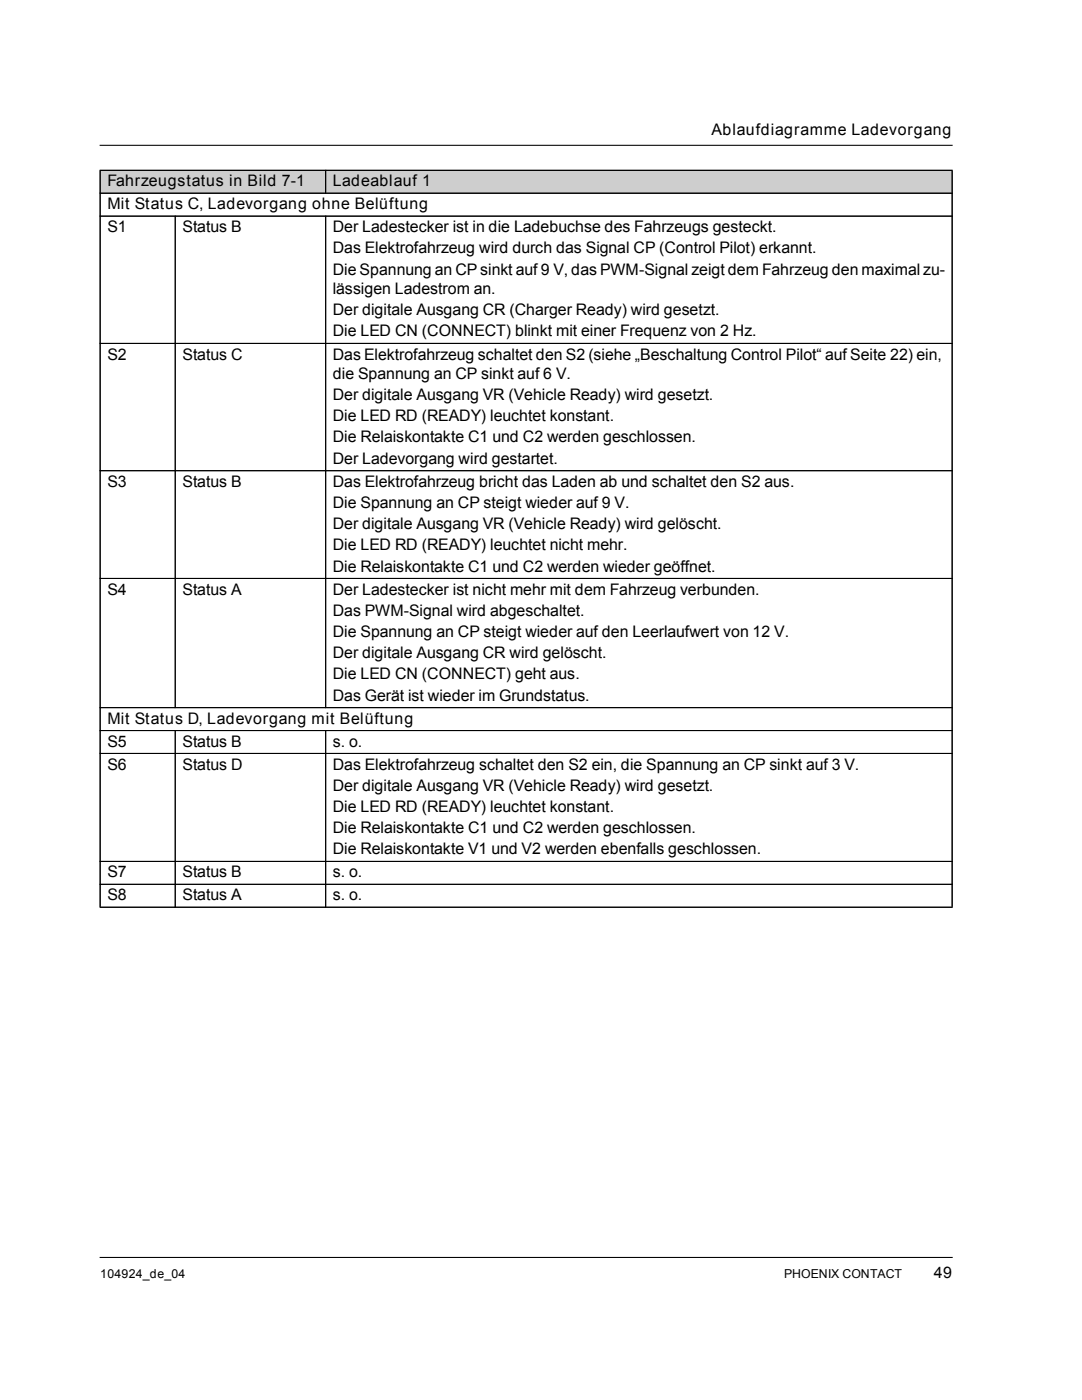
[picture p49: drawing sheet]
<svg xmlns="http://www.w3.org/2000/svg" width="216mm" height="279mm" viewBox="0 0 216 279" stroke-linecap="round" stroke-linejoin="round" font-family="sans-serif">
<defs><g id="words">
<g font-size="3.2">
<text x="141.9" y="27">Ablaufdiagramme Ladevorgang</text>
<text x="21.4" y="41.7">Mit Status C, Ladevorgang ohne Belüftung</text>
<text x="21.4" y="37.2">Fahrzeugstatus in Bild 7-1</text>
<text x="66.4" y="37.2">Ladeablauf 1</text>
<text x="21.4" y="46.4">S1</text>
<text x="36.4" y="46.4">Status B</text>
<text x="66.4" y="46.4">Der Ladestecker ist in die Ladebuchse des Fahrzeugs gesteckt.</text>
<text x="66.4" y="50.6">Das Elektrofahrzeug wird durch das Signal CP (Control Pilot) erkannt.</text>
<text x="66.4" y="54.8">Die Spannung an CP sinkt auf9 V, das PWM-Signal zeigt dem Fahrzeug den maximal zu-</text>
<text x="66.4" y="58.7">lässigen Ladestrom an.</text>
<text x="66.4" y="62.9">Der digitale Ausgang CR (Charger Ready) wird gesetzt.</text>
<text x="21.4" y="71.8">S2</text>
<text x="36.4" y="71.8">Status C</text>
<text x="66.4" y="71.8">Das Elektrofahrzeug schaltet den S2 (siehe „Beschaltung Control Pilot“ aufSeite 22) ein,</text>
<text x="66.4" y="67.1">Die LED CN (CONNECT) blinkt mit einer Frequenz von 2 Hz.</text>
<text x="66.4" y="75.6">die Spannung an CP sinkt auf 6 V.</text>
<text x="66.4" y="79.8">Der digitale Ausgang VR (Vehicle Ready) wird gesetzt.</text>
<text x="66.4" y="84.1">Die LED RD (READY) leuchtet konstant.</text>
<text x="66.4" y="88.3">Die Relaiskontakte C1 und C2 werden geschlossen.</text>
<text x="66.4" y="92.5">Der Ladevorgang wird gestartet.</text>
<text x="21.4" y="97.2">S3</text>
<text x="36.4" y="97.2">Status B</text>
<text x="66.4" y="97.2">Das Elektrofahrzeug bricht das Laden ab und schaltet den S2 aus.</text>
<text x="66.4" y="101.4">Die Spannung an CP steigt wieder auf 9 V.</text>
<text x="66.4" y="105.6">Der digitale Ausgang VR (Vehicle Ready) wird gelöscht.</text>
<text x="66.4" y="109.9">Die LED RD (READY) leuchtet nicht mehr.</text>
<text x="21.4" y="118.7">S4</text>
<text x="36.4" y="118.7">Status A</text>
<text x="66.4" y="118.7">Der Ladestecker ist nicht mehr mit dem Fahrzeug verbunden.</text>
<text x="66.4" y="114.1">Die Relaiskontakte C1 und C2 werden wieder geöffnet.</text>
<text x="66.4" y="122.9">Das PWM-Signal wird abgeschaltet.</text>
<text x="66.4" y="127.1">Die Spannung an CP steigt wieder auf den Leerlaufwert von 12 V.</text>
<text x="66.4" y="131.4">Der digitale Ausgang CR wird gelöscht.</text>
<text x="66.4" y="135.6">Die LED CN (CONNECT) geht aus.</text>
<text x="66.4" y="139.8">Das Gerät ist wieder im Grundstatus.</text>
<text x="21.4" y="144.4">Mit Status D, Ladevorgang mit Belüftung</text>
<text x="21.4" y="149">S5</text>
<text x="36.4" y="149">Status B</text>
<text x="66.4" y="149">s. o.</text>
<text x="21.4" y="153.6">S6</text>
<text x="36.4" y="153.6">Status D</text>
<text x="66.4" y="153.6">Das Elektrofahrzeug schaltet den S2 ein, die Spannung an CP sinkt auf 3 V.</text>
<text x="66.4" y="157.8">Der digitale Ausgang VR (Vehicle Ready) wird gesetzt.</text>
<text x="66.4" y="162.1">Die LED RD (READY) leuchtet konstant.</text>
<text x="66.4" y="166.3">Die Relaiskontakte C1 und C2 werden geschlossen.</text>
<text x="66.4" y="170.5">Die Relaiskontakte V1 und V2 werden ebenfalls geschlossen.</text>
<text x="21.4" y="175.1">S7</text>
<text x="21.4" y="179.7">S8</text>
<text x="36.4" y="175.1">Status B</text>
<text x="36.4" y="179.7">Status A</text>
<text x="66.4" y="175.1">s. o.</text>
<text x="66.4" y="179.7">s. o.</text>
<text x="186.4" y="255.1">49</text>
</g>
<g font-size="2.5">
<text x="20" y="255.1">104924_de_04</text>
<text x="156.5" y="255.1">PHOENIX CONTACT</text>
</g>
</g></defs>
<path d="M20 29h170" fill="none" stroke="#000" stroke-width=".21"/>
<path d="M20 251h170z" fill="#fff"/>
<path d="M20 251h170" fill="none" stroke="#000" stroke-width=".21"/>
<g fill="#ceced0">
<path d="M20 34h45v4.6h-45z"/>
<path d="M65 34h125v4.6h-125z"/>
</g>
<g fill="none" stroke="#000" stroke-width=".2">
<path d="M19.9 34h170.2M19.9 38.6h170.2M20 34.1v146.9M65 33.9v4.8M190 34.1v146.9M19.9 43.1h170.2M35 43.1v98.2M65 43.1v98.2M19.9 68.5h170.2M19.9 93.9h170.2M19.9 115.4h170.2M19.9 141.2h170.2"/>
<path d="M19.9 145.8h170.2M19.9 150.4h170.2M35 145.7v35.4M65 145.7v35.4M19.9 171.9h170.2M19.9 176.5h170.2M19.9 181.1h170.2"/>
</g>
<g fill="none" stroke="#000" stroke-width=".21">
<path d="M19.9 34h170.2M19.9 38.6h170.2M20 34.1v146.9M65 33.9v4.8M190 34.1v146.9M19.9 43.1h170.2M35 43.1v98.2M65 43.1v98.2M19.9 68.5h170.2M19.9 93.9h170.2M19.9 115.4h170.2M19.9 141.2h170.2"/>
<path d="M19.9 145.8h170.2M19.9 150.4h170.2M35 145.7v35.4M65 145.7v35.4M19.9 171.9h170.2M19.9 176.5h170.2M19.9 181.1h170.2"/>
</g>
<use href="#words"/>
</svg>
